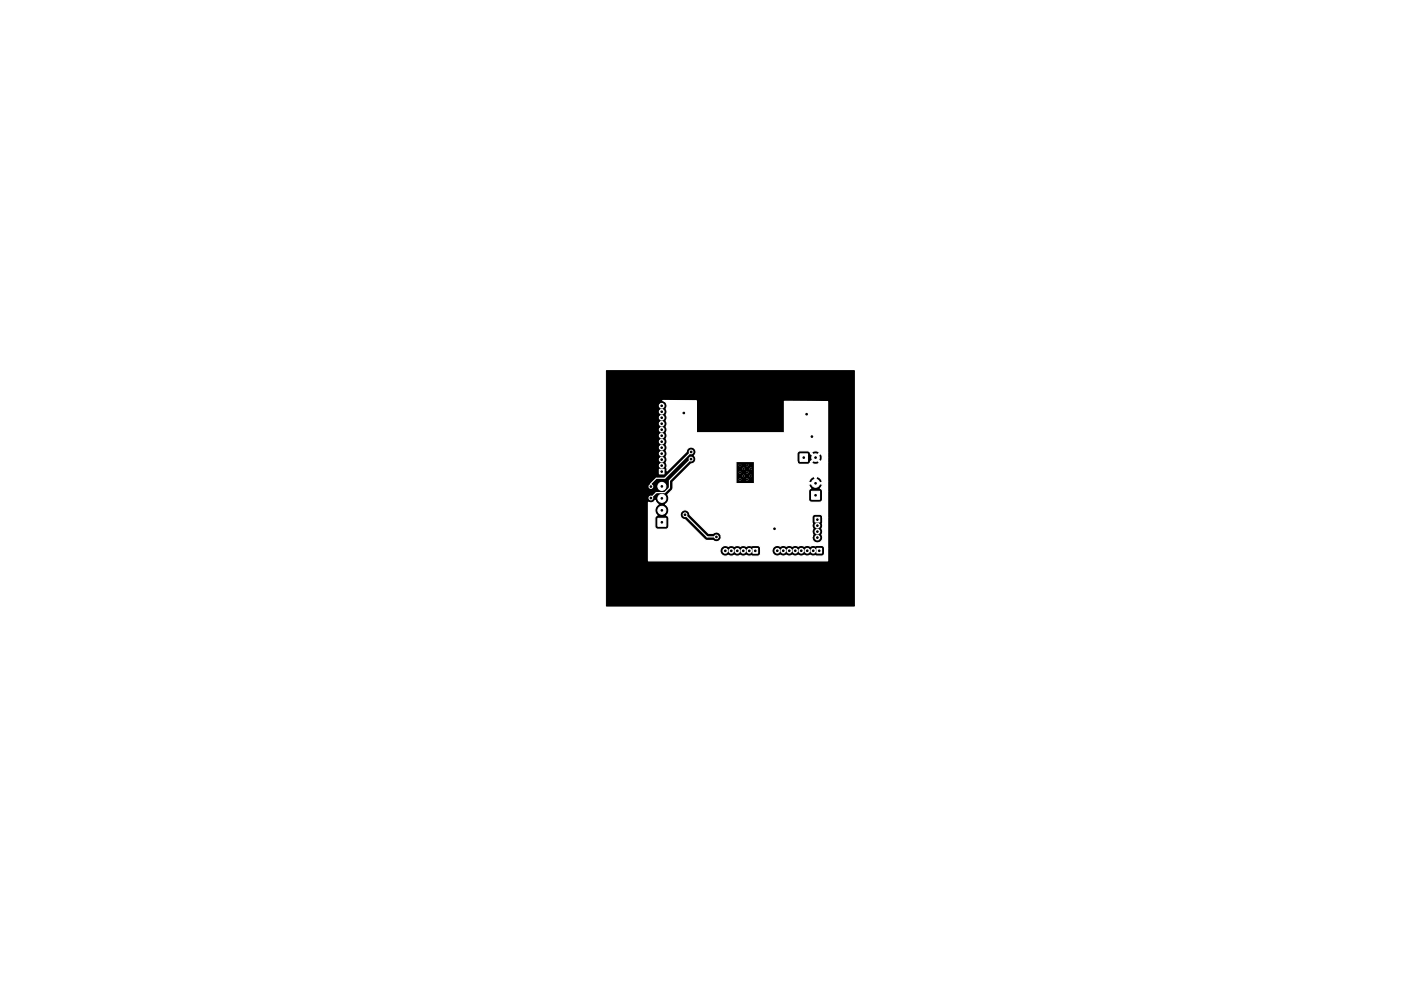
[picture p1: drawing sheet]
<svg xmlns="http://www.w3.org/2000/svg" width="297mm" height="210mm" viewBox="0 0 297 210" stroke-linecap="round" stroke-linejoin="round" font-family="sans-serif">
<g fill="#000" stroke="#000" stroke-width=".21">
<path d="M128.6 78.6h52.5v50h-52.5z"/>
<circle cx="140.3" cy="92.4" r=".17"/>
<circle cx="140.3" cy="93.7" r=".17"/>
<circle cx="140.3" cy="89.9" r=".17"/>
<circle cx="140.3" cy="86.1" r=".17"/>
<circle cx="140.3" cy="87.4" r=".17"/>
<circle cx="140.3" cy="95" r=".17"/>
<circle cx="140.3" cy="97.5" r=".17"/>
<circle cx="140.3" cy="98.8" r=".17"/>
<circle cx="140.3" cy="91.2" r=".17"/>
<circle cx="140.3" cy="88.6" r=".17"/>
<circle cx="140.3" cy="96.2" r=".17"/>
<circle cx="145" cy="87.6" r=".17"/>
<circle cx="146.5" cy="97.4" r=".17"/>
<circle cx="146.5" cy="95.9" r=".17"/>
<circle cx="156.9" cy="98.7" r=".15"/>
<circle cx="157.7" cy="99.5" r=".15"/>
<circle cx="158.4" cy="98.7" r=".15"/>
<circle cx="159.2" cy="99.5" r=".15"/>
<circle cx="170.4" cy="97.1" r=".17"/>
<circle cx="171" cy="87.9" r=".17"/>
<circle cx="172.1" cy="92.6" r=".17"/>
<circle cx="172.9" cy="97.1" r=".17"/>
<circle cx="138" cy="105.7" r=".17"/>
<circle cx="138" cy="103.2" r=".17"/>
<circle cx="140.3" cy="100.1" r=".17"/>
<circle cx="140.3" cy="103.2" r=".18"/>
<circle cx="140.3" cy="108.3" r=".18"/>
<circle cx="140.3" cy="110.8" r=".18"/>
<circle cx="140.3" cy="105.7" r=".18"/>
<circle cx="145.2" cy="109.2" r=".17"/>
<circle cx="151.9" cy="113.9" r=".17"/>
<circle cx="153.8" cy="116.9" r=".17"/>
<circle cx="155.1" cy="116.9" r=".17"/>
<circle cx="156.3" cy="116.9" r=".17"/>
<circle cx="156.9" cy="101.7" r=".15"/>
<circle cx="156.9" cy="100.2" r=".15"/>
<circle cx="157.6" cy="116.9" r=".17"/>
<circle cx="157.7" cy="101" r=".15"/>
<circle cx="158.4" cy="101.7" r=".15"/>
<circle cx="158.4" cy="100.2" r=".15"/>
<circle cx="158.9" cy="116.9" r=".17"/>
<circle cx="159.2" cy="101" r=".15"/>
<circle cx="160.1" cy="116.9" r=".17"/>
<circle cx="164.2" cy="112.2" r=".17"/>
<circle cx="164.8" cy="116.8" r=".17"/>
<circle cx="166.1" cy="116.8" r=".17"/>
<circle cx="167.3" cy="116.8" r=".17"/>
<circle cx="168.6" cy="116.8" r=".17"/>
<circle cx="169.9" cy="116.8" r=".17"/>
<circle cx="171.2" cy="116.8" r=".17"/>
<circle cx="172.4" cy="116.8" r=".17"/>
<circle cx="172.9" cy="102.5" r=".17"/>
<circle cx="172.9" cy="105.1" r=".17"/>
<circle cx="173.3" cy="114.1" r=".17"/>
<circle cx="173.3" cy="111.5" r=".17"/>
<circle cx="173.3" cy="110.2" r=".17"/>
<circle cx="173.3" cy="112.8" r=".17"/>
<circle cx="173.7" cy="116.8" r=".17"/>
</g>
<g fill="#fff" stroke="#fff" stroke-width=".21">
<path d="M169.6 96.3h1.6v1.6h-1.6z"/>
<path d="M139.5 110h1.7v1.7h-1.7z"/>
<path d="M172.8 109.7h1v1h-1z"/>
<path d="M173.2 116.3h1v1h-1z"/>
<path d="M159.6 116.4h1v1h-1z"/>
<path d="M139.8 99.6h1v1h-1z"/>
<path d="M172.1 104.2h1.7v1.7h-1.7z"/>
<circle cx="172.9" cy="97.1" r=".8"/>
<circle cx="157.7" cy="101" r=".15"/>
<circle cx="159.2" cy="101" r=".15"/>
<circle cx="157.7" cy="99.5" r=".15"/>
<circle cx="159.2" cy="99.5" r=".15"/>
<circle cx="156.9" cy="101.7" r=".15"/>
<circle cx="158.4" cy="101.7" r=".15"/>
<circle cx="156.9" cy="100.2" r=".15"/>
<circle cx="158.4" cy="100.2" r=".15"/>
<circle cx="156.9" cy="98.7" r=".15"/>
<circle cx="158.4" cy="98.7" r=".15"/>
<circle cx="140.3" cy="103.2" r=".85"/>
<circle cx="140.3" cy="105.7" r=".85"/>
<circle cx="140.3" cy="108.3" r=".85"/>
<circle cx="173.3" cy="114.1" r=".5"/>
<circle cx="173.3" cy="112.8" r=".5"/>
<circle cx="173.3" cy="111.5" r=".5"/>
<circle cx="164.8" cy="116.8" r=".5"/>
<circle cx="166.1" cy="116.8" r=".5"/>
<circle cx="167.3" cy="116.8" r=".5"/>
<circle cx="168.6" cy="116.8" r=".5"/>
<circle cx="169.9" cy="116.8" r=".5"/>
<circle cx="171.2" cy="116.8" r=".5"/>
<circle cx="172.4" cy="116.8" r=".5"/>
<circle cx="153.8" cy="116.9" r=".5"/>
<circle cx="155.1" cy="116.9" r=".5"/>
<circle cx="156.3" cy="116.9" r=".5"/>
<circle cx="157.6" cy="116.9" r=".5"/>
<circle cx="158.9" cy="116.9" r=".5"/>
<circle cx="140.3" cy="86.1" r=".5"/>
<circle cx="140.3" cy="87.4" r=".5"/>
<circle cx="140.3" cy="88.6" r=".5"/>
<circle cx="140.3" cy="89.9" r=".5"/>
<circle cx="140.3" cy="91.2" r=".5"/>
<circle cx="140.3" cy="92.4" r=".5"/>
<circle cx="140.3" cy="93.7" r=".5"/>
<circle cx="140.3" cy="95" r=".5"/>
<circle cx="140.3" cy="96.2" r=".5"/>
<circle cx="140.3" cy="97.5" r=".5"/>
<circle cx="140.3" cy="98.8" r=".5"/>
<circle cx="172.9" cy="102.5" r=".85"/>
<circle cx="151.9" cy="113.9" r=".4"/>
<circle cx="138" cy="103.2" r=".4"/>
<circle cx="146.5" cy="95.9" r=".4"/>
<circle cx="146.5" cy="97.4" r=".4"/>
<circle cx="138" cy="105.7" r=".4"/>
<circle cx="171" cy="87.9" r=".4"/>
<circle cx="172.1" cy="92.6" r=".4"/>
<circle cx="164.2" cy="112.2" r=".4"/>
<circle cx="145.2" cy="109.2" r=".4"/>
<circle cx="145" cy="87.6" r=".4"/>
</g>
<path d="M146.5 97.4l-4.6 4.6v1.5l-1 1h-1.8l-1.1 1.2M146.5 95.9l-5.6 5.6h-1.8l-1.1 1.1v.6M172.1 92.6v.1M145.2 109.2l4.7 4.7h2" fill="none" stroke="#fff" stroke-width=".25"/>
<path d="M140.5 85h7.2v6.7l.1 .1h18.4l.1-6.7 9.2 .1v10.9h-1.8v-.2l-.7-.3-.8 .3-.1 .2 .8 .8 .8-.8h1.8v1.1h-1.1a.78 .78 0 0 0-.5-.9l-.8 .8h-.4l-.8-.8-.2-.4-.2-.2h-1.9a.64 .64 0 0 0-.6 .6v1.7l-12.9-.1-.1 4.6 3.9 .1 .1-4.6h9l.5 .5h1.7l.5-.2 .2-.4 .8-.8h.4l.8 .8a.63 .63 0 0 0 .5-.7h1.1v.9h-1.8l-.8-.8-.8 .8 .1 .2 .6 .2 .9-.2v-.2h1.8v4.1h-1.1a1.22 1.22 0 0 0-1.6-1 1 1 0 0 0-1.2 1.2h1.2v-1.2h.2v1.2h1.2l.2-.2h1.1v2h-1.1l-.1-.3-.4-.3 .4-.6-.1-.3h-2.6a.7 .7 0 0 0 .3 .9l-.5 .5v1.8a.64 .64 0 0 0 .7 .7l2-.1 .3-.4v-1.9h1.1v5.5h-1.1l-.1-.4-.4-.2h-1.1a.64 .64 0 0 0-.6 .6v1.9l.2 .6a1.54 1.54 0 0 0-.1 1.3l-.1 .3h-19.3v-.2a1.04 1.04 0 0 0-1.7-.4h-.9l-4-4a1.04 1.04 0 0 0-1.1-1 1.04 1.04 0 0 0-1 1 1.04 1.04 0 0 0 1 1l4.3 4.3 1.7 .2a1.04 1.04 0 0 0 1.2 .1 1.04 1.04 0 0 0 .5-1h19.3v.1a1.14 1.14 0 0 0 1.4 1.3 1.14 1.14 0 0 0 .6-1.8 1.54 1.54 0 0 0 .1-1.3l.1-2.4h1.1v6.6h-.7a.64 .64 0 0 0-.6-.6h-1.9l-.5 .2a1.54 1.54 0 0 0-1.4-.1l-.6-.1-.6 .2a1.54 1.54 0 0 0-1.3-.1l-.7-.1-.5 .2a1.54 1.54 0 0 0-1.4-.1 1.13 1.13 0 0 0-1.5 .6h-2.5l-.2-.5-.5-.2-2.3 .2a1.54 1.54 0 0 0-1.3 0 1.54 1.54 0 0 0-1.4 0l-.7-.2-.5 .2a1.14 1.14 0 0 0-1.8 1 1.14 1.14 0 0 0 1.8 .9 1.54 1.54 0 0 0 1.4 .1l.6 .1 .6-.2a1.54 1.54 0 0 0 1.3 .1l.5 .1h2.1l.4-.5v-1.1h2.5l-.1 .1a1.22 1.22 0 0 0 .5 1.3 1.22 1.22 0 0 0 1.3 .1l.7 .1 .5-.2a1.54 1.54 0 0 0 1.4 .1l.6 .1 .5-.2a1.54 1.54 0 0 0 1.4 .1l.4 .1 .8-.2 .5 .2h1.9a.64 .64 0 0 0 .6-.7v-1h.7v2.7h-38v-12.4a1.04 1.04 0 0 0 1.4-.4l.7 .8-.2 .1a1.48 1.48 0 0 0-.1 2.3l-.4 .4-.1 1.9a.64 .64 0 0 0 .7 .6h1.8l.4-.3 .1-2-.1-.4-.3-.2 .1-.2a1.48 1.48 0 0 0-.4-2.2 1.47 1.47 0 0 0 .5-2.1l1-1.1 .1-1.5 3.8-3.9a1.03 1.03 0 0 0 1-.6 1.03 1.03 0 0 0-.3-1.1 1.04 1.04 0 0 0-.2-1.8 1.04 1.04 0 0 0-1.5 .9l-4.1 4.1-.1-1.6a1.54 1.54 0 0 0-.1-1.4 1.54 1.54 0 0 0 .1-1.4l.1-.6-.2-.6a1.54 1.54 0 0 0 .1-1.3l.1-.7-.2-.5a1.54 1.54 0 0 0 .1-1.4l.1-.6-.2-.5a1.54 1.54 0 0 0 .1-1.4l.1-.7-.2-.5a1.13 1.13 0 0 0-.7-1.7z" fill="#fff" stroke="#fff" stroke-width=".25"/>
</svg>
